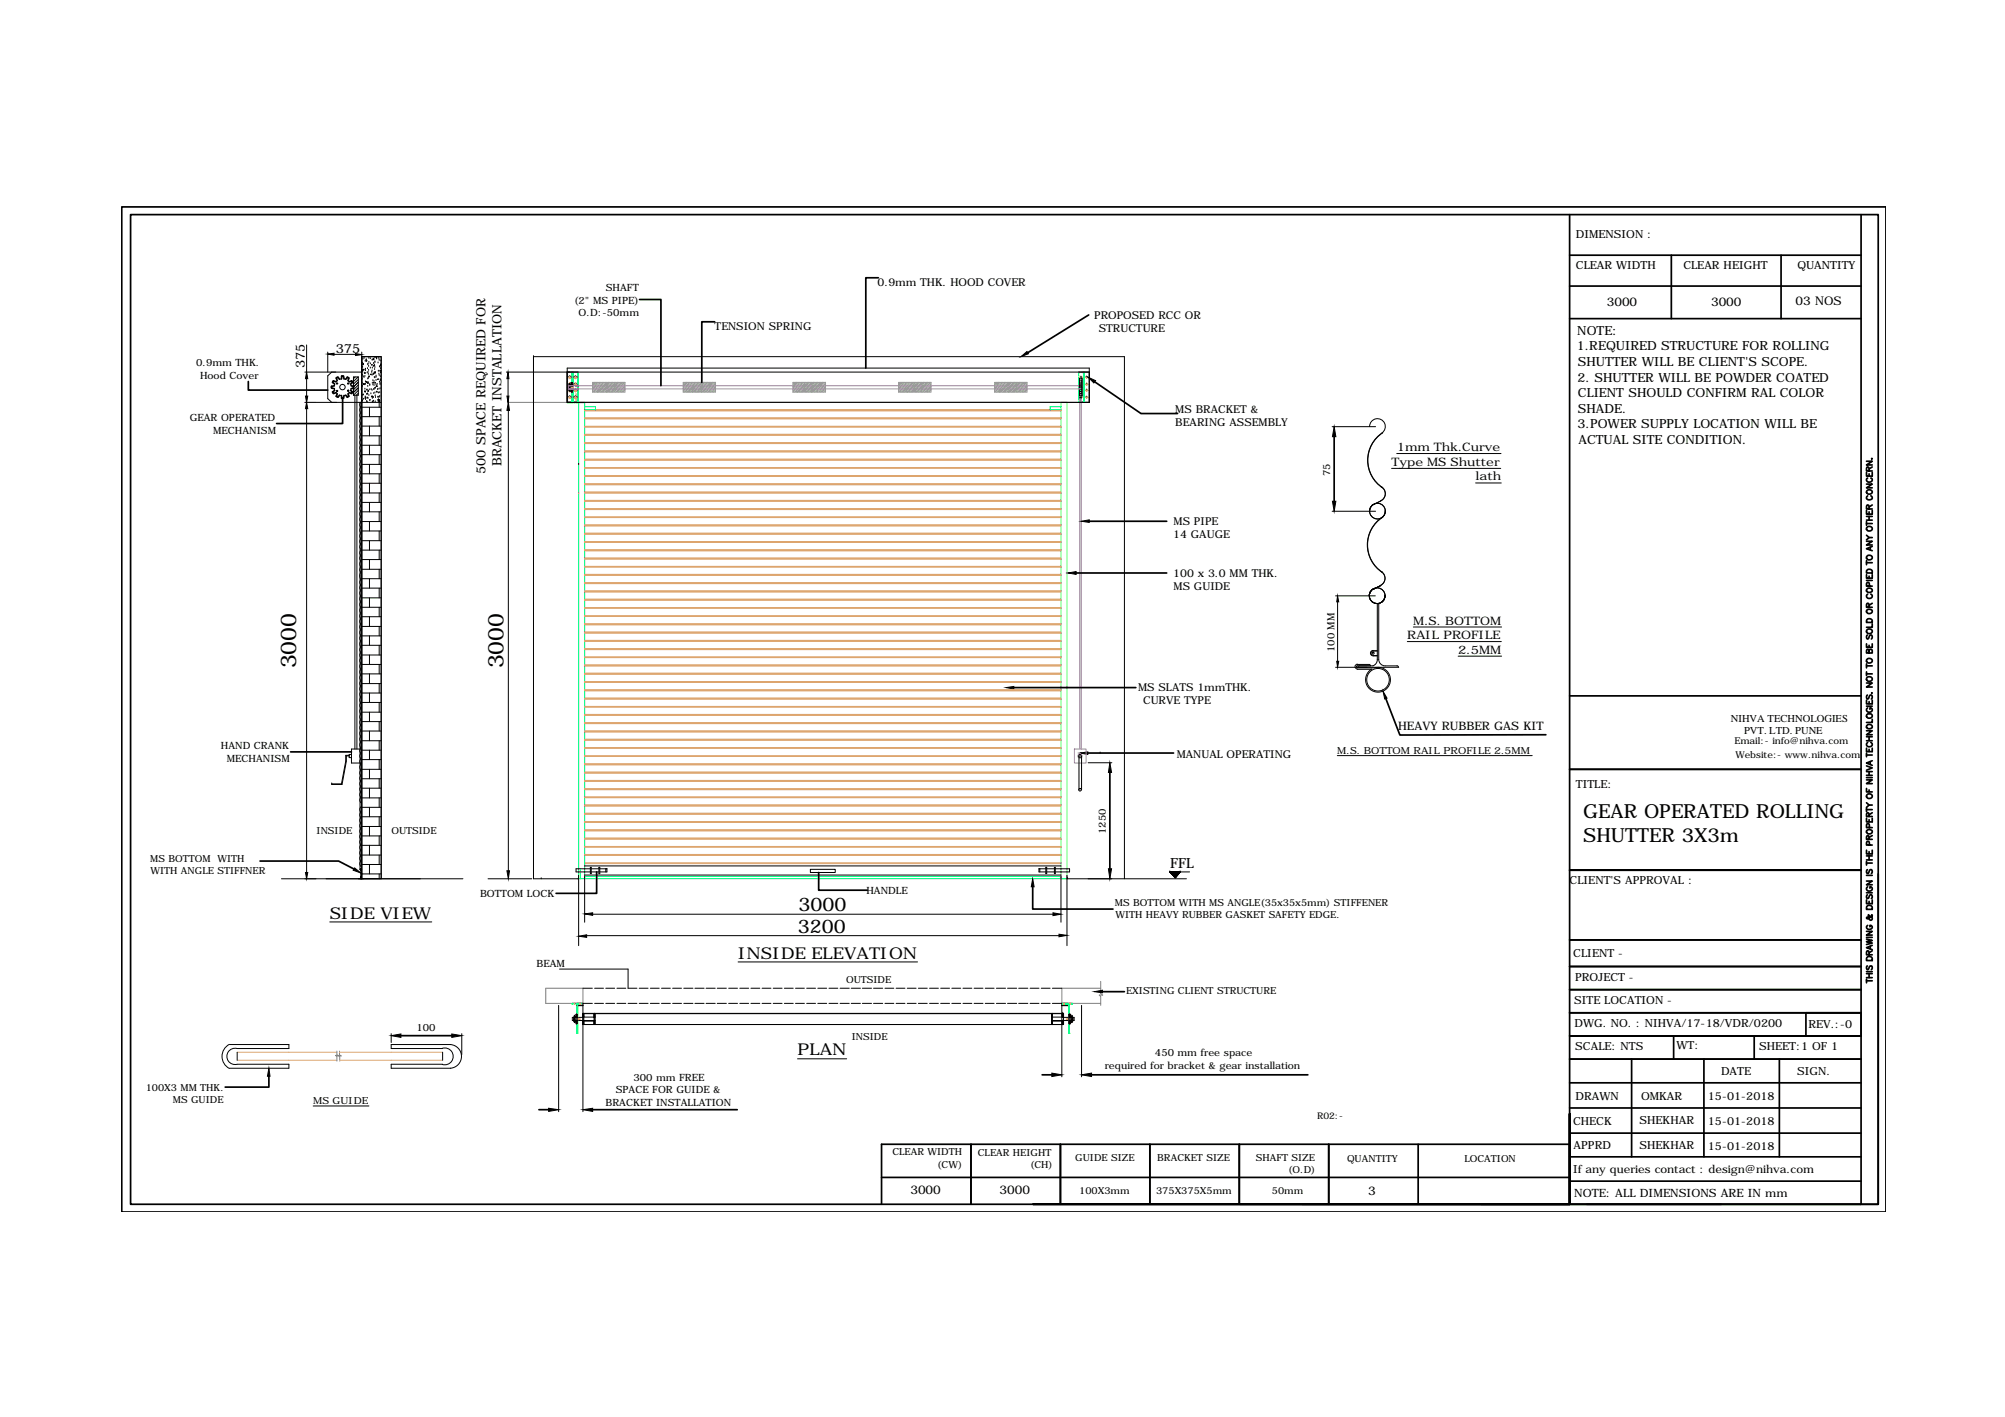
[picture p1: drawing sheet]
<svg xmlns="http://www.w3.org/2000/svg" width="297mm" height="210mm" viewBox="0 0 297 210" stroke-linecap="round" stroke-linejoin="round" font-family="sans-serif">
<defs><g id="words">
<g font-size="3.2">
<text x="43.9" y="99" transform="rotate(-90 43.9 99)">3000</text>
<text x="74.6" y="99" transform="rotate(-90 74.6 99)">3000</text>
</g>
<g font-size="2.9">
<text x="234.5" y="121.2">GEAR OPERATED ROLLING</text>
<text x="234.5" y="124.7">SHUTTER 3X3m</text>
</g>
<g font-size="2.8">
<text x="118.3" y="134.9">3000</text>
<text x="118.2" y="138.1">3200</text>
</g>
<g font-size="2.4">
<text x="48.9" y="136.1">SIDE VIEW</text>
<text x="109.3" y="142">INSIDE ELEVATION</text>
<text x="118.2" y="156.3">PLAN</text>
</g>
<text font-size="2.1" x="173.4" y="128.7">FFL</text>
<g font-size="1.9">
<text x="49.7" y="52.2">375</text>
<text x="233.6" y="51.9">1.REQUIRED STRUCTURE FOR ROLLING</text>
<text x="233.7" y="49.6">NOTE:</text>
<text x="45.2" y="54.5" transform="rotate(-90 45.2 54.5)">375</text>
<text x="233.7" y="56.5">2. SHUTTER WILL BE POWDER COATED</text>
<text x="233.8" y="54.2">SHUTTER WILL BE CLIENT'S SCOPE.</text>
<text x="233.8" y="58.8">CLIENT SHOULD CONFIRM RAL COLOR</text>
<text x="233.7" y="63.5">3.POWER SUPPLY LOCATION WILL BE</text>
<text x="233.8" y="61.1">SHADE.</text>
<text x="233.8" y="65.8">ACTUAL SITE CONDITION.</text>
<text x="71.9" y="70.2" transform="rotate(-90 71.9 70.2)">500 SPACE REQUIRED FOR</text>
<text x="74.3" y="69" transform="rotate(-90 74.3 69)">BRACKET INSTALLATION</text>
</g>
<g font-size="1.8">
<text x="238" y="45.3">3000</text>
<text x="253.5" y="45.3">3000</text>
<text x="266" y="45.1">03 NOS</text>
<text x="134.9" y="176.9">3000</text>
<text x="148.1" y="176.9">3000</text>
<text x="202.7" y="177">3</text>
</g>
<g font-size="1.7">
<text x="233.5" y="35.2">DIMENSION :</text>
<text x="233.5" y="39.9">CLEAR WIDTH</text>
<text x="249.4" y="39.9">CLEAR HEIGHT</text>
<text x="266.3" y="39.9">QUANTITY</text>
<text x="206.2" y="69">Type MS Shutter</text>
<text x="206.9" y="66.8">1mm Thk.Curve</text>
<text x="218.6" y="71.2">lath</text>
<text x="208.5" y="94.7">RAIL PROFILE</text>
<text x="209.4" y="92.5">M.S. BOTTOM</text>
<text x="216" y="96.8">2.5MM</text>
<text x="207.1" y="108.1">HEAVY RUBBER GAS KIT</text>
<text x="233.5" y="116.7">TITLE:</text>
<text x="232.5" y="131">CLIENT'S APPROVAL :</text>
<text x="233.1" y="141.7">CLIENT -</text>
<text x="233.2" y="148.8">SITE LOCATION -</text>
<text x="233.3" y="145.4">PROJECT -</text>
<text x="233.3" y="152.1">DWG. NO. : NIHVA/17-18/VDR/0200</text>
<text x="233.4" y="155.5">SCALE: NTS</text>
<text x="248.4" y="155.4">WT:</text>
<text x="260.6" y="155.5">SHEET:1 OF 1</text>
<text x="267.9" y="152.3">REV.:-0</text>
<text x="255" y="159.3">DATE</text>
<text x="266.2" y="159.3">SIGN.</text>
<text x="233" y="166.6">CHECK</text>
<text x="233.4" y="162.9">DRAWN</text>
<text x="242.9" y="166.5">SHEKHAR</text>
<text x="243.1" y="163">OMKAR</text>
<text x="253" y="162.9">15-01-2018</text>
<text x="253" y="166.7">15-01-2018</text>
<text x="233" y="173.8">If any queries contact : design@nihva.com</text>
<text x="233.1" y="170.2">APPRD</text>
<text x="242.9" y="170.3">SHEKHAR</text>
<text x="253" y="170.3">15-01-2018</text>
<text x="233.2" y="177.3">NOTE: ALL DIMENSIONS ARE IN mm</text>
</g>
<g font-size="1.6">
<text x="130" y="42.3">0.9mm THK. HOOD COVER</text>
<text x="162.1" y="47.2">PROPOSED RCC OR</text>
<text x="105.9" y="48.9">TENSION SPRING</text>
<text x="162.8" y="49.1">STRUCTURE</text>
<text x="174.1" y="61.2">MS BRACKET &amp;</text>
<text x="174.1" y="63.2">BEARING ASSEMBLY</text>
<text x="173.9" y="77.8">MS PIPE</text>
<text x="173.8" y="79.7">14 GAUGE</text>
<text x="173.8" y="85.4">100 x 3.0 MM THK.</text>
<text x="173.9" y="87.4">MS GUIDE</text>
<text x="168.6" y="102.4">MS SLATS 1mmTHK.</text>
<text x="169.3" y="104.4">CURVE TYPE</text>
<text x="256.4" y="106.9">NIHVA TECHNOLOGIES</text>
<text x="174.3" y="112.3">MANUAL OPERATING</text>
<text x="258.4" y="108.7">PVT. LTD. PUNE</text>
</g>
<g font-size="1.5">
<text x="85" y="45">(2&quot; MS PIPE)</text>
<text x="85.7" y="46.8">O.D:-50mm</text>
<text x="89.7" y="43.1">SHAFT</text>
<text x="29" y="54.3">0.9mm THK.</text>
<text x="29.6" y="56.1">Hood Cover</text>
<text x="28.1" y="62.4">GEAR OPERATED</text>
<text x="31.6" y="64.2">MECHANISM</text>
<text x="197.1" y="70.5" transform="rotate(-90 197.1 70.5)">75</text>
<text x="197.7" y="96.6" transform="rotate(-90 197.7 96.6)">100 MM</text>
<text x="32.7" y="111">HAND CRANK</text>
<text x="33.6" y="112.9">MECHANISM</text>
<text x="163.8" y="123.6" transform="rotate(-90 163.8 123.6)">1250</text>
<text x="71.1" y="132.9">BOTTOM LOCK</text>
<text x="128.4" y="132.4">HANDLE</text>
<text x="79.5" y="143.2">BEAM</text>
<text x="61.7" y="152.8">100</text>
<text x="91.2" y="161.9">SPACE FOR GUIDE &amp;</text>
<text x="93.9" y="160.1">300 mm FREE</text>
<text x="163.7" y="158.3">required for bracket &amp; gear installation</text>
<text x="171.1" y="156.4">450 mm free space</text>
<text x="89.7" y="163.8">BRACKET INSTALLATION</text>
</g>
<g font-size="1.4">
<text x="198.1" y="111.6">M.S. BOTTOM RAIL PROFILE 2.5MM</text>
<text x="257" y="110.2">Email:- info@nihva.com</text>
<text x="257.1" y="112.3">Website:- www.nihva.com</text>
<text x="46.9" y="123.5">INSIDE</text>
<text x="58" y="123.6">OUTSIDE</text>
<text x="22.3" y="127.8">MS BOTTOM WITH</text>
<text x="22.3" y="129.5">WITH ANGLE STIFFNER</text>
<text x="165.2" y="134.2">MS BOTTOM WITH MS ANGLE(35x35x5mm) STIFFENER</text>
<text x="165.3" y="136">WITH HEAVY RUBBER GASKET SAFETY EDGE.</text>
<text x="125.3" y="145.6">OUTSIDE</text>
<text x="166.8" y="147.3">EXISTING CLIENT STRUCTURE</text>
<text x="126.2" y="154">INSIDE</text>
<text x="21.6" y="161.7">100X3 MM THK.</text>
<text x="25.6" y="163.4">MS GUIDE</text>
<text x="46.4" y="163.5">MS GUIDE</text>
<text x="195.1" y="165.8">R02:-</text>
<text x="132.2" y="171.2">CLEAR WIDTH</text>
<text x="138.8" y="173">(CW)</text>
<text x="144.9" y="171.2">CLEAR HEIGHT</text>
<text x="152.6" y="173.1">(CH)</text>
<text x="159.3" y="172">GUIDE SIZE</text>
<text x="171.4" y="172">BRACKET SIZE</text>
<text x="186.1" y="172">SHAFT SIZE</text>
<text x="190.8" y="173.7">(O.D)</text>
<text x="199.6" y="172.1">QUANTITY</text>
<text x="217" y="172.1">LOCATION</text>
<text x="159.9" y="176.8">100X3mm</text>
<text x="171.3" y="176.8">375X375X5mm</text>
<text x="188.4" y="176.8">50mm</text>
</g>
</g></defs>
<!-- layer: 0 -->
<g fill="none" stroke="#dda56e" stroke-width=".15">
<path d="M86.6 59.6h70.6M85.7 73.2h.1M86.6 79.1h70.6M86.6 79h70.6M86.6 77.9h70.6M86.6 77.8h70.6M86.6 76.7h70.6M86.6 76.6h70.6M86.6 75.5h70.6M86.6 75.4h70.6M86.6 74.3h70.6M86.6 74.1h70.6"/>
<path d="M86.6 73h70.6M86.6 72.9h70.6M86.6 71.8h70.6M86.6 71.7h70.6M86.6 70.6h70.6M86.6 70.4h70.6M86.6 69.3h70.6M86.6 68.2h70.6M86.6 68h70.6M86.6 66.9h70.6M86.6 66.8h70.6M86.6 65.7h70.6"/>
<path d="M86.6 65.6h70.6M86.6 64.5h70.6M86.6 64.3h70.6M86.6 63.2h70.6M86.6 62h70.6M86.6 61.9h70.6M86.6 60.8h70.6M86.6 60.7h70.6M86.6 99.9h70.6M86.6 99.7h70.6M86.6 98.6h70.6M86.6 98.5h70.6"/>
<path d="M86.6 97.4h70.6M86.6 97.3h70.6M86.6 96.2h70.6M86.6 96.1h70.6M86.6 95h70.6M86.6 94.9h70.6M86.6 93.8h70.6M86.6 93.6h70.6M86.6 92.5h70.6M86.6 92.4h70.6M86.6 91.3h70.6M86.6 91.2h70.6"/>
<path d="M86.6 90.1h70.6M86.6 90h70.6M86.6 88.9h70.6M86.6 88.8h70.6M86.6 87.7h70.6M86.6 87.5h70.6M86.6 86.4h70.6M86.6 86.3h70.6M86.6 85.2h70.6M86.6 85.1h70.6M86.6 84h70.6M86.6 83.9h70.6"/>
<path d="M86.6 82.8h70.6M86.6 82.7h70.6M86.6 81.6h70.6M86.6 81.4h70.6M86.6 80.3h70.6M86.6 80.2h70.6M86.6 119.4h70.6M86.6 119.3h70.6M86.6 118.2h70.6M86.6 118.1h70.6M86.6 117h70.6M86.6 116.8h70.6"/>
<path d="M86.6 115.7h70.6M86.6 115.6h70.6M86.6 114.5h70.6M86.6 114.4h70.6M86.6 113.3h70.6M86.6 113.2h70.6M86.6 112.1h70.6M86.6 112h70.6M86.6 110.8h70.6M86.6 110.7h70.6M86.6 109.6h70.6M86.6 109.5h70.6"/>
<path d="M86.6 108.4h70.6M86.6 108.3h70.6M86.6 107.2h70.6M86.6 107.1h70.6M86.6 106h70.6M86.6 105.8h70.6M86.6 104.7h70.6M86.6 104.6h70.6M86.6 103.5h70.6M86.6 103.4h70.6M86.6 102.3h70.6M86.6 102.2h70.6"/>
<path d="M86.6 101.1h70.6M86.6 101h70.6M86.6 127.9h70.6M86.6 127.8h70.6M86.6 126.7h70.6M86.6 126.6h70.6M86.6 125.5h70.6M86.6 125.4h70.6M86.6 124.3h70.6M86.6 124.2h70.6M86.6 123.1h70.6M86.6 122.9h70.6"/>
<path d="M86.6 121.8h70.6M86.6 121.7h70.6M86.6 120.6h70.6M86.6 120.5h70.6M35.1 157.1h14.8M35.1 155.9h14.8M50.3 155.9h15.3M50.3 157.1h15.3"/>
</g>
<g fill="none" stroke="#0f0" stroke-width=".15">
<path d="M84 59.6h1.6M85.9 59.6h.7M157.2 59.6h.9v70.6h-.9zM159.8 59.4v.2h.2M159.8 55.5v.2M159.8 55.8v.2M159.8 56.1v.3M159.8 56.5v.2M159.8 56.8v.2M159.8 57.2v.2M159.8 57.5v.2M159.8 57.8v.2"/>
<path d="M159.8 58.1v.5M159.8 58.7v.2M159.8 59.1v.2M160 55.1h-.2v.3M160.1 57.8h.1M160.1 56.9h.1M160.1 56.9v.9M160.1 59.6h.3M160.1 55.1h.3M160.4 56.2h.1M160.4 58.5h.1M160.4 56.3l-.2 .2v1.8l.2 .1"/>
<path d="M160.4 56.1v2.5M160.5 56.9v.9M160.5 57.8v.1M160.5 57.8l.1 .1M160.5 55.1v.2M160.5 55.4v.3M160.5 55.8v.2M160.5 56v1M160.5 57.1v.2M160.5 57.4v.3M160.5 57.7v1M160.5 58.8v.2"/>
<path d="M160.5 59.1v.2M160.5 59.4v.2M160.5 56.9h.1M160.6 56h-.2v2.7h.2M160.6 58h.1M160.6 58.1h.1M160.6 56.6h.1M160.6 56.7h.1M160.6 56.9h-.1M160.6 55.1v4.5M160.7 55.1v.2M160.7 55.4v.3"/>
<path d="M160.7 55.8v.2M160.7 56.1v.2M160.7 56.4v.2M160.7 56.8v.2M160.7 57.1v.2M160.7 57.4v.3M160.7 57.7v.3M160.7 58.1v.2M160.7 58.4v.2M160.7 58.8v.2M160.7 59.1v.2M160.7 59.4v.2"/>
<path d="M160.7 55.1h-.3v.1h.2v4.3h-.2v.1h.3M160.8 59.6h.2M160.8 55.1h.2M161.1 55.1h.3v.2M161.4 59.4v.2h-.3M161.4 55.4v.3M161.4 55.8v.2M161.4 56.1v.2M161.4 56.4v.2M161.4 56.8v.2M161.4 57.1v.2M161.4 57.4v.3"/>
<path d="M161.4 57.7v.3M161.4 58.1v.2M161.4 58.4v.2M161.4 58.8v.2M161.4 59.1v.2M86.6 60.2h1.6v.5h-1.6M157.2 60.2h-1.6v.5h1.6M85.7 130.2v-70.6h.9v70.6M84.8 148.6h1.6v.1h-1.6zM85.5 148.7v4.4h.1v-4.4M157.3 148.6h1.6v.2h-1.6zM158.3 148.7v4.4h.2"/>
<path d="M158.4 148.7v4.4"/>
<circle cx="160.1" cy="58.8" r=".11"/>
<circle cx="160.1" cy="55.9" r=".11"/>
<circle cx="161" cy="58.8" r=".11"/>
<circle cx="161" cy="57.8" r=".11"/>
<circle cx="161" cy="55.9" r=".11"/>
<circle cx="161" cy="56.9" r=".11"/>
</g>
<path d="M85.3 58.3v1.3h-1.3M160.1 59v.6h1.3" fill="none" stroke="#b88a5c" stroke-width=".15"/>
<path d="M85.3 57.8h.2M160.1 56.7v1.7M160.1 57.2h-75.9v.4h75.9M160.2 56.7v1.7" fill="none" stroke="#f0f" stroke-width=".15"/>
<path d="M85.5 57.2l-.2 .1" fill="none" stroke="#b85c8a" stroke-width=".15"/>
<path d="M85.5 130.2h72.4M86 128.7v1.5M86.6 129.8h70.5v.4M86.6 130.1h69.9" fill="none" stroke="#0ff" stroke-width=".15"/>
<g fill="none" stroke="#000" stroke-width=".15">
<path d="M45.2 55.1h8.4M45.2 59.6h11.3M45.4 51.1v4M45.4 56.1v2.6M48.6 52.2v2.9M49.1 55.1l-.5 .6v3.4l.5 .5M49.5 52.5h3.2M49.5 57.6l.1 .2M49.6 56.9l-.1 .3M49.8 58.2l.2 .1M49.9 56.7h.1v.2h-.1zM49.9 57.8l.1 .1v.1z"/>
<path d="M50 56.4l-.2 .2M50.3 58.5l.3 .1M50.6 56.1l-.3 .1M51 56.1l.2 .1M51.2 58.5l-.2 .1M51.5 56.7h.1v.2h-.1zM51.6 56.4l.1 .2M51.7 58.2l-.1 .1M51.9 56.9l.1 .3M52 57.6l-.1 .2M52.4 55.8h.7v2.7h-.7zM52.6 58.5v52.5"/>
<path d="M52.6 55.8l-.2 .3M52.9 58.5v52.5M53 55.8l-.6 .7M53.1 56.2l-.7 .7M53.1 56.6l-.7 .7M53.1 57l-.7 .7M53.1 57.4l-.7 .7M53.1 57.8l-.7 .7M53.1 58.3l-.3 .2M53.6 52.8h2.9v77.4h-2.9zM53.6 52.8h2.9M53.6 52.2v7.4"/>
<path d="M53.6 54.9l.1-.1 .1 .1h-.2M53.6 59.3h.1h-.1M53.6 56.2h.1M53.6 56.8h.1M53.7 55h.1M53.7 55.6h.1M53.7 57.2h.1M53.7 53.8h.1M53.7 54.4h.1M53.7 58.5h.1M53.8 53.2h.1M53.8 54.1h.1"/>
<path d="M53.8 55.8h.1M53.8 56.9l.2 .1v-.2l-.2 .1M53.8 54.7h.1v.1zM53.8 58.5h.1M53.8 59.1h.1M53.8 56.9h.1M53.8 53.8v.2zM53.9 55.9h.1M53.9 53.1h.1M54 55.3h.1M54 58h.1v.1zM54.1 57.7h.1"/>
<path d="M54.1 55.8h.1M54.1 58h.1M54.1 58.8h.1M54.1 53.5h.1M54.1 55.2l-.1 .1zM54.1 56.6h.1M54.1 54.9h.1M54.1 54.7h.1M54.1 56.9h.1M54.1 59.2h.1M54.2 58.8v.2h-.1zM54.2 53.3h.1"/>
<path d="M54.2 56.6l.1-.1 .1 .1zM54.2 53.5l.2-.1zM54.3 53.3h.1M54.3 57.8h.1M54.3 58.4h.1M54.3 59.5h.1M54.4 59.6h.1M54.4 55.2h.1M54.4 56.7h.1M54.4 58.4h.1M54.4 59h.1M54.4 54.6h.1"/>
<path d="M54.4 56.7h.2l-.1 .1zM54.5 57.2h.1M54.5 57.8h.1M54.5 54h.1M54.5 56.1h.1M54.5 58.4h.1M54.5 56.6h.1M54.5 59h.1M54.5 55.2h.1M54.5 53.9h.1M54.6 55.5h.1M54.6 56h.1"/>
<path d="M54.6 57.8v.2h-.1zM54.6 54.3h.1M54.6 54.9h.1M54.6 55.8h.1M54.7 53.1h.1M54.7 53.7h.1M54.7 58.6h.1M54.7 55.8h.1M54.7 59.3l.1-.1zM54.8 57.1h.1M54.8 57.7h.1M54.8 57h.1"/>
<path d="M54.9 53.9h.1M54.9 54.5h.1M54.9 53.1h.1M54.9 55.5l.1-.1zM54.9 58.3h.1M55 57.7h.1M55 58.8h.1M55 54.1l.1-.1zM55.1 55.2h.1M55.1 58.7h.1v.1zM55.1 54.9h.1M55.1 53.3h.1"/>
<path d="M55.1 55.6h.1M55.1 57.8h.1M55.2 59.6h.1M55.2 54.5h.1M55.2 56.8h.1M55.2 59h.1M55.2 56.4h.1M55.2 57h.1M55.2 53.3h.1M55.2 59.5h.1M55.3 54.2l.1-.1zM55.3 58.9h.1"/>
<path d="M55.3 59.4h.1M55.3 53.2h.1M55.3 53.8h.1M55.3 56.8h.1M55.3 55.3l.1 .1h-.2zM55.4 53.1v.2l-.2-.1zM55.4 57.7h.1M55.4 58.3h.1M55.4 56.5h.1M55.4 57.1h.1M55.5 55.3h.1M55.5 55.9h.1"/>
<path d="M55.5 54.1h.1M55.5 55.2h.1M55.5 55.2l.1-.1v.1zM55.5 54.2h.1M55.5 54.7h.1M55.5 57.4h.1zM55.5 53h.1M55.5 53.6h.1M55.5 54.4h.1M55.5 53.7h.1M55.5 56h.1M55.5 58.2h.1"/>
<path d="M55.6 59.5h.1M55.6 58.6h.1M55.6 56.6v.1h-.1zM55.6 58.9h.1M55.7 55.7h.1M55.7 56.3h.1M55.7 55.9h.1M55.7 57h.1M55.7 57.2l.1-.1 .1 .2zM55.7 52.9l.1-.1v.2zM55.8 58l.1 .1zM55.8 53.2h.1"/>
<path d="M55.8 53.1h.1M55.9 56.9h.1M55.9 57.7h.1M55.9 56.2l.1-.1zM56 58.8h.1M56 59.2l.1-.1v.3h-.1l.1-.1zM56 53.8h.1M56 55h.1M56 52.8h.1M56.1 58.2h.1M56.1 53.2h.1M56.1 55.4h.1"/>
<path d="M56.1 57.7h.1M56.1 59.4h.1v.1zM56.2 55h.1M56.2 55.6h.1M56.2 53.4h.1M56.2 59.6h.1M56.2 58.8h.1M56.2 59.6v.7M56.2 59.3h.1M56.2 54.4h.1M56.2 56.6h.1M56.3 58.2h.1"/>
<path d="M56.3 58.7h.1M56.3 59.4h.1M56.3 57h.1M56.3 57.6h.1M56.3 56.8h.1M56.3 55.8h.1M56.3 56.4h.1M56.3 56.3h.1M56.4 54.6h.1M56.4 55.2h.1M56.4 54.1h.1M56.4 54.1l-.1 .1z"/>
<path d="M56.4 53.5h.1M56.4 54h.1M56.5 54.9h-.2h.2M75 55.1h86.4M75.3 56.1v3.5M79 52.8h.1M79 59.6h.1M79 52.8v77.4h6.7M79 52.8h87.6v77.4M84 54.5h77.4v5.1h-77.4zM159.9 57.1h.3M159.9 56.4h.3"/>
<path d="M159.9 57.3h.3M159.9 56.7h.3M160.2 58.3h-.3M160.2 57.7h-.3M160.2 56.1h-.1l-.2-.1v2.6l.2-.1 .1 .1M160.2 58.9h-.3M160.2 58h-.3M160.3 56v2.6M45.4 60.5v68.7M53.6 60.3h2.9M53.6 61.7h2.9M53.6 63.1h2.9"/>
<path d="M53.6 64.6h2.9M53.6 66h2.9M53.6 67.4h2.9M53.6 68.8h2.9M53.6 70.2h2.9M53.6 71.6h2.9M53.6 73h2.9M53.6 74.4h2.9M53.6 75.8h2.9M53.6 77.3h2.9M53.6 78.7h2.9M54.7 60.3v1.4"/>
<path d="M54.7 63.1v1.5M54.7 66v1.4M54.7 68.8v1.4M54.7 71.6v1.4M54.7 74.4v1.4M54.7 77.3v1.4M56.2 61.7v1.4M56.2 64.6v1.4M56.2 67.4v1.4M56.2 70.2v1.4M56.2 73v1.4M56.2 75.8v1.5"/>
<path d="M56.2 78.7v1.4M75.3 60.8v68.2M85.7 68.8h.1M197.4 63.2h6.4M197.4 75.7h6.4M202.9 63.2a1.16 1.16 0 0 1 1.7-1.1 1.16 1.16 0 0 1 .1 2M203.4 74.7a1.16 1.16 0 0 0 .1 2 1.16 1.16 0 0 0 1.7-1M204.6 74.2l-1.1 .6M204.6 72.1a1.16 1.16 0 0 1 .6 1.1 1.16 1.16 0 0 1-.6 1 1.16 1.16 0 0 0 .1-2M204.7 76.7a1.16 1.16 0 0 0-.1-2 1.16 1.16 0 0 0-1.7 1 1.16 1.16 0 0 1 1.7-1 1.16 1.16 0 0 1 .1 2M204.8 76.6a4.9 4.9 0 0 0 0 8.2M204.8 76.7a4.8 4.8 0 0 0 0 8.1"/>
<path d="M204.8 64.1a4.9 4.9 0 0 0 0 8.2M204.8 64.1a4.8 4.8 0 0 0 0 8.1M205.2 75.7h.1M206.2 69.4h16.1M206.9 67.2h15.5M218.6 71.5h3.8M53.6 98.4h2.9M53.6 80.1h2.9M53.6 81.5h2.9M53.6 82.9h2.9M53.6 84.3h2.9M53.6 85.7h2.9"/>
<path d="M53.6 87.1h2.9M53.6 88.6h2.9M53.6 90h2.9M53.6 91.4h2.9M53.6 92.8h2.9M53.6 94.2h2.9M53.6 95.6h2.9M53.6 97h2.9M53.6 99.8h2.9M54.7 80.1v1.4M54.7 82.9v1.4M54.7 85.7v1.4"/>
<path d="M54.7 88.6v1.4M54.7 91.4v1.4M54.7 94.2v1.4M54.7 97v1.4M54.7 99.8v1.5M56.2 81.5v1.4M56.2 84.3v1.4M56.2 87.1v1.5M56.2 90v1.4M56.2 92.8v1.4M56.2 95.6v1.4M56.2 98.4v1.4"/>
<path d="M197.9 98.8h9.3M197.9 88.3h5.9M198.2 89.2v8.8M201.1 98.4h1.7l.2 .2M201.1 99.1h2.1M201.1 98.6l-.1 .1 .1 .2M201.1 98.4a.36 .36 0 0 0-.4 .3 .36 .36 0 0 0 .4 .4M201.1 98.9h2.6a1.84 1.84 0 0 1 2.3 2.1 1.84 1.84 0 0 1-2.9 1.2 1.84 1.84 0 0 1 .1-3.1M201.4 98.6l-.2 .2M202.9 88.2a1.16 1.16 0 0 1 1.7-1 1.16 1.16 0 0 1 0 2M202.9 88.2a1.16 1.16 0 0 1 1.7-1 1.16 1.16 0 0 1 .1 2M202.9 88.3h.1"/>
<path d="M203.4 87.3a1.16 1.16 0 0 0 .1 2 1.16 1.16 0 0 0 1.7-1.1M203.4 96.4a.4 .4 0 0 0-.4 .4 .4 .4 0 0 0 .4 .4h.6M203.5 96.4h.5M203.5 97.1h.5M204 89.5v8.2a.95 .95 0 0 1-.6 .9h-2.3M204 96.4h-.6a.32 .32 0 0 0-.3 .4 .32 .32 0 0 0 .3 .3M204.3 97.7a.95 .95 0 0 0 .9 .9h1.8M204.4 89.4l-.1 .1v8.2M204.6 86.7l-1.1 .6M204.6 84.6a1.16 1.16 0 0 1 .6 1.1 1.16 1.16 0 0 1-.7 1 1.16 1.16 0 0 0 .2-2M205.2 88.3h.1M207 98.6l.2 .2"/>
<path d="M208.5 95h13.9M209.4 92.9h13.1M216 97.2h6.5M49.1 116.1h.1M51.3 112.8l-.6 3.4h-1.6v-.1M51.7 111.9h-.5v.8l-.6 3.4h-1.5M51.7 112h-.4v.7M52.1 111.8h-.4v.4h.4M53.6 111h-1.5v2h1.5M53.6 101.3h2.9M53.6 102.7h2.9M53.6 104.1h2.9"/>
<path d="M53.6 105.5h2.9M53.6 106.9h2.9M53.6 108.3h2.9M53.6 109.7h2.9M53.6 111.1h2.9M53.6 112.5h2.9M53.6 114h2.9M53.6 115.4h2.9M53.6 116.8h2.9M53.6 118.2h2.9M53.6 119.6h2.9M54.7 102.7v1.4"/>
<path d="M54.7 105.5v1.4M54.7 108.3v1.4M54.7 111.1v1.4M54.7 114v1.4M54.7 116.8v1.4M54.7 119.6v1.4M56.2 101.3v1.4M56.2 104.1v1.4M56.2 106.9v1.4M56.2 109.7v1.4M56.2 112.5v1.5M56.2 115.4v1.4"/>
<path d="M56.2 118.2v1.4M159.9 112v5M160.2 112v5M161.2 113h3.5M163 111.5h.1M198.1 111.9h28.9M41.7 130.2h26.9M48.9 136.6h15.1M53.3 128.8l.1 .2M53.4 128.8v-.1l.2 .1M53.4 128.8l.1-.1v.1M53.4 128.8l.1 .2v1.2"/>
<path d="M53.5 129v1.2M53.5 129.8l-.1 .3-.3 .1M53.5 130.1l.3 .1M53.6 121h2.9M53.6 122.4h2.9M53.6 123.8h2.9M53.6 125.2h2.9M53.6 126.7h2.9M53.6 128.1h2.9M53.6 129.5h2.9M54.7 122.4v1.4M54.7 125.2v1.5"/>
<path d="M54.7 128.1v1.4M56.2 121v1.4M56.2 123.8v1.4M56.2 126.7v1.4M56.2 129.5v.7M72.3 130.2h6.5M80.2 130.2h.1M85.7 129.7v10.4M86.6 129.8v6.8M86.6 128.3h70.6M86.6 129.6h70.6M86.9 138.6h70"/>
<path d="M87.5 128.7h-2.2v.5h2.2M87.5 128.5h.1v.9h-.1zM87.6 129.2h1.1M87.6 128.7h1.1M87.8 135.4h68.2M88.7 128.5h.2v.9h-.2zM88.9 128.7h1v.5h-1M89.7 128.7v.5M120.1 128.8h3.6v.4h-3.6zM154.1 128.7v.5M154.9 128.7h-1v.5h1M154.9 128.5h.2v.9h-.2z"/>
<path d="M155.1 129.2h1.1M155.1 128.7h1.1M156.2 128.5h.1v.9h-.1zM156.3 128.7h2.2v.5h-2.2M157.2 129.8v6.8M158.1 129.7v10.4M158.1 130.2h17.7M158.2 130.1h.1M173.3 129.2h.1M173.3 129.2h2.9M173.3 129.2l.8 .8M173.4 129.2h-.1"/>
<path d="M173.4 129.2h.1M173.5 129.2l-.1 .1zM173.5 129.2l-.1 .1M173.5 129.4l.1-.2-.1 .2M173.5 129.2v.1M173.6 129.2l-.1 .2zM173.6 129.2l-.1 .2M173.6 129.2v.2M173.7 129.2l-.1 .3zM173.7 129.2l-.1 .3M173.7 129.5l.1-.3-.1 .3M173.7 129.2v.3v-.3"/>
<path d="M173.8 129.2l-.1 .4 .2-.4M173.9 129.2l-.2 .5M173.9 129.8l.2-.6-.2 .6M173.9 129.2l-.1 .5M174 129.2l-.2 .5M174 129.2l-.1 .6zM174 129.2l-.1 .6M174.1 129.2l-.2 .6M174.1 130l.2-.8-.2 .8M174.1 129.2l-.2 .6zM174.1 129.2l-.2 .7M174.1 130l.3-.8-.3 .8"/>
<path d="M174.2 129.2l-.2 .7M174.2 130l.2-.8-.2 .8M174.2 129.2l-.2 .7zM174.2 129.2l-.2 .8 .2-.8M174.3 129.2l-.3 .8M174.3 129.2l-.2 .8M174.3 129.8l.2-.6-.2 .6M174.4 129.7l.1-.5-.1 .5M174.4 129.2l-.2 .8M174.4 129.2l-.2 .7zM174.4 129.2l-.2 .6M174.5 129.2l-.2 .6"/>
<path d="M174.5 129.6l.1-.4-.1 .4M174.5 129.5l.1-.3-.1 .3M174.5 129.2l-.1 .5M174.6 129.2l-.1 .5M174.6 129.2v.3M174.7 129.2l-.1 .3M174.7 129.4l.1-.2-.2 .3M174.8 129.2l-.1 .2M174.8 129.2v.1M174.8 129.2h.1M174.8 129.2l-.7 .8M34 154.7a2.01 2.01 0 0 0 0 3.6"/>
<path d="M34 154.7h8.8v.6h-7.7M35.1 155.3a1.21 1.21 0 0 0-1.5 1.2 1.21 1.21 0 0 0 1.5 1.2M35.1 157.6h7.7v.6h-8.8M35.1 155.9v1.2M58 153.1v1.3M65.5 155.3a1.25 1.25 0 0 1 1.6 1.2 1.25 1.25 0 0 1-1.6 1.2M65.6 155.3h-7.6v-.6h8.7a1.76 1.76 0 0 1 1.7 1.8 1.76 1.76 0 0 1-1.7 1.7M65.6 157.6h-7.6v.6h8.8M65.6 155.9v1.2M68.4 153.1v3.1M82.8 148.9v15.8M82.9 143.6h10.1v2.8h1.4"/>
<path d="M84.8 148.6h3M85.5 148.6v.4h.9M86.4 150.2h.1M86.4 150.3l.1-.1-.1 .1M86.4 151.5l.1-.2-.1 .2M86.4 148.6v16.1M86.4 150.2l.1-.1v1.7M86.4 150.2h71.2M86.4 150.1h71.2v1.7M86.4 150.7h1.6M86.4 148.7h-.8v.2h.8M86.4 146.4h1.4"/>
<path d="M86.4 151.3v.1M86.4 150.1v.1M86.5 150.2l-.1 .2M86.5 150.4l-.1 .1M86.5 150.5l-.1 .1h.1M86.5 150.7h.1M86.5 151.4l-.1 .2M86.5 151.6l-.1 .1M86.5 151.8h.1M86.5 150.2l-.1 .1M86.5 150.3l-.1 .2M86.5 150.5l-.1 .1"/>
<path d="M86.5 150.6l-.1 .1M86.5 151.3l-.1 .1M86.5 151.4l-.1 .1M86.5 151.5l-.1 .1M86.5 151.6l-.1 .2h71.2M86.5 151.7l-.1 .1M86.5 150.7h-1.7v.5h3.3l-.1 .1M88 151.3h-1.6M88 150.7l.1-.2-.1 .2M88 150.1v1.7l.1-.2M88 150.2l.1-.1v1.7M88.1 150.1l-.1 .1"/>
<path d="M88.1 151.2h-.1M88.1 148.6h1.3M88.1 146.4h1.3M88.1 150.2l-.1 .1M88.1 150.3l-.1 .2M88.1 150.4l-.1 .2M88.1 150.6v.1M88.1 151.2l-.1 .2M88.1 151.3l-.1 .2M88.1 151.5l-.1 .1M88.1 151.7v.1M88.1 150.2l-.1 .2"/>
<path d="M88.1 150.4l-.1 .1M88.1 150.5l-.1 .1M88.1 150.6l-.1 .1h.1M88.1 151.3l-.1 .1M88.1 151.4l-.1 .2M88.1 151.6l-.1 .1M89.7 148.6h1.4M89.7 146.4h1.4M91.4 148.6h1.3M91.4 146.4h1.3M93 148.6h1.4M94.7 148.6h1.3"/>
<path d="M94.7 146.4h1.3M96.4 148.6h1.3M96.4 146.4h1.3M98 148.6h1.3M98 146.4h1.3M99.7 148.6h1.3M99.7 146.4h1.3M101.3 148.6h1.4M101.3 146.4h1.4M103 148.6h1.3M103 146.4h1.3M104.6 148.6h1.4"/>
<path d="M104.6 146.4h1.4M106.3 148.6h1.3M106.3 146.4h1.3M108 148.6h1.3M108 146.4h1.3M109.3 142.5h26.6M109.6 148.6h1.3M109.6 146.4h1.3M111.3 148.6h1.3M111.3 146.4h1.3M112.9 148.6h1.3M112.9 146.4h1.3"/>
<path d="M114.6 148.6h1.3M114.6 146.4h1.3M116.2 148.6h1.3M116.2 146.4h1.3M117.9 148.6h1.3M117.9 146.4h1.3M118.2 156.8h7.2M119.5 148.6h1.3M119.5 146.4h1.3M121.2 148.6h1.3M121.2 146.4h1.3M122.8 148.6h1.3"/>
<path d="M122.8 146.4h1.3M124.5 148.6h1.3M124.5 146.4h1.3M126.1 148.6h1.4M126.1 146.4h1.4M127.8 148.6h1.3M127.8 146.4h1.3M129.4 148.6h1.4M129.4 146.4h1.4M131.1 148.6h1.3M131.1 146.4h1.3M132.8 148.6h1.3"/>
<path d="M132.8 146.4h1.3M134.4 148.6h1.3M134.4 146.4h1.3M136.1 148.6h1.3M136.1 146.4h1.3M137.7 148.6h1.3M137.7 146.4h1.3M139.4 148.6h1.3M139.4 146.4h1.3M141 148.6h1.3M141 146.4h1.3M142.7 148.6h1.3"/>
<path d="M142.7 146.4h1.3M144.3 148.6h1.3M144.3 146.4h1.3M146 148.6h1.3M146 146.4h1.3M147.6 148.6h1.4M147.6 146.4h1.4M149.3 148.6h1.3M149.3 146.4h1.3M150.9 148.6h1.4M150.9 146.4h1.4M152.6 148.6h1.3"/>
<path d="M152.6 146.4h1.3M154.3 148.6h1.3M154.3 146.4h1.3M155.8 150.6l.1-.1-.1 .1M155.8 151.2h.1M155.8 151.8l.1-.2-.1 .2M155.8 150.3l.1-.2v1.7M155.8 150.1v1.7M155.9 150.1l-.1 .1M155.9 151.2h-.1M155.9 150.2l-.1 .2M155.9 150.3l-.1 .2"/>
<path d="M155.9 150.5l-.1 .2 .1-.1-.1 .1h.1M155.9 150.6l-.1 .1h1.8M155.9 151.4l-.1 .2M155.9 151.5l-.1 .2M155.9 148.6h3M155.9 150.3l-.1 .1M155.9 150.4l-.1 .1M155.9 150.5l-.1 .1M155.9 151.2l-.1 .1M155.9 151.3l-.1 .2M155.9 151.5l-.1 .1M155.9 151.6l-.1 .1"/>
<path d="M155.9 151.7l-.1 .1 .1-.1M155.9 146.4h1.4M157.3 148.6v10.9M157.3 148.7h.8v.2h-.8M157.4 150.1v.5M157.4 151.3v.5M157.4 151.4l.2-.1h-1.7l-.1 .1M157.4 150.1h.1M157.4 150.4l.2-.2-.2 .2M157.4 151.3h.1M157.4 150.7h1.7v.5h-3.3M157.4 150.2h.1"/>
<path d="M157.5 151.3h-.1M157.5 150.1l-.1 .2M157.6 150.3l-.2 .2M157.6 150.5l-.2 .1M157.6 150.6l-.1 .1M157.6 151.3l-.2 .2M157.6 151.4l-.2 .2M157.6 151.5l-.2 .2M157.6 151.6l-.1 .2M157.6 151.7v.1M157.6 150.2l-.2 .1M157.6 150.3l-.2 .1"/>
<path d="M157.6 150.4l-.2 .1M157.6 150.5l-.2 .2M157.6 151.5l-.2 .1M157.6 151.6l-.2 .1M158.2 148.6v.4h-.9M160.2 148.9v10.6M46.4 163.8h8.3"/>
<circle cx="50.7" cy="57.3" r=".4"/>
<circle cx="51.6" cy="57.9" r=".11"/>
<circle cx="203.4" cy="96.8" r=".15"/>
<circle cx="160" cy="117" r=".19"/>
<circle cx="160" cy="112" r=".19"/>
<circle cx="204.2" cy="100.7" r="1.67"/>
</g>
<!-- layer: labeling -->
<g fill="none" stroke="#b85cb8" stroke-width=".15">
<path d="M160 58.6v52.4M160.2 58.6v52.4M159.2 111h1.7v2h-1.7z"/>
<circle cx="160" cy="112" r=".32"/>
</g>
<!-- layer: 0 -->
<g fill="#000" stroke="#000" stroke-width=".15">
<path d="M45.3 58.7h.3l-.2 .9zM45.4 55.1l.2 1h-.3zM48.6 52.5l.9-.2v.3zM52.7 52.4l.9 .1-.9 .2zM75.3 55.1l.1 1h-.3zM75.1 58.7h.3l-.1 .9zM151.3 52.8l.8-.7 .3 .3zM161.2 55.9l1.1 .5-.2 .3zM45.4 59.6l.2 .9h-.3zM75.3 59.6l.2 1.2h-.4zM160.2 77.2l1.2-.2v.4zM197.7 63.2l.2 1.5h-.5z"/>
<path d="M197.4 74.3h.5l-.2 1.4zM158.2 84.9l1.2-.2v.4zM198.2 88.3l.1 .9h-.3zM198 98h.3l-.1 .8zM149.1 101.9l1.1-.2v.4zM160 111.5l1.2-.1v.4zM164.4 113l.3 1.4h-.5zM204.9 102.4l.6 1-.4 .1zM45.3 129.2h.3l-.2 1zM52.5 128.6l1 .7-1.2-.4zM75.1 129h.4l-.2 1.2zM85.7 138.7l1.2-.2v.4z"/>
<path d="M86.6 135.4l1.2-.2v.4zM153 130.2l.2 1.2h-.4zM156 135.2l1.2 .2-1.2 .2zM156.9 138.4l1.2 .2-1.2 .2zM164.2 128.7h.5l-.3 1.5zM39.8 158.2l.2 1.2h-.4zM58 153.4l1.4-.2v.5zM66.9 153.2l1.5 .2-1.5 .3zM155.8 159l1.5 .2-1.5 .3zM160.2 159.2l1.5-.2v.5zM162.1 146.9l1.2-.2v.4zM81.3 164.2l1.5 .2-1.5 .2z"/>
<path d="M86.4 164.4l1.4-.2v.4z"/>
</g>
<g fill="none" stroke="#000" stroke-width=".25">
<path d="M18 30.6h261.4v148.9h-261.4zM19.3 31.8h259v146.6h-259zM232.5 31.8v146.6v-13.4M232.5 37.8h43.2M247.6 37.8v9.4M263.9 37.8v9.4M275.7 31.8v146.6h-122.7M36.8 56.5v1.3h11.8M49.1 57.2v.3M49.1 57.5l.4 .1M49.3 58l.1 .3M49.4 56.4l-.1 .2 .3 .3"/>
<path d="M49.4 56.4l.4 .2M49.5 57.2h-.4M49.6 57.8l-.3 .3M49.8 58.2l-.4 .1M49.8 58.7l.2 .1M50 58.3l-.2 .4M50 55.9l-.2 .1 .2 .4M50.1 55.9l.2 .3M50.3 58.5l-.2 .3M50.6 58.6v.4M50.6 55.7v.4M50.8 59v3.7h-9.8"/>
<path d="M50.9 55.7h-.3M50.9 59h-.3M50.9 55.7l.1 .4M51 58.6l-.1 .4M51.2 58.5l.3 .3M51.4 55.9l.3 .1M51.5 55.9l-.3 .3M51.6 58.3l.1 .4M51.7 58.7l-.3 .1M51.7 56l-.1 .4M51.7 58.2l.4 .1M51.9 57.8l.3 .3"/>
<path d="M52 57.2h.4M52.1 56.4l.1 .2-.3 .3M52.1 56.4l-.4 .2M52.2 58l-.1 .3M52.4 57.2v.3M52.4 57.5l-.4 .1M84.3 57.2h.5M84.3 57.6h.5M84.3 57.4h.1M84.7 56.7h.1v1.3h-.1zM84.7 57.1h-.4v.6h.4M84.7 56.9h-.3v1h.3"/>
<path d="M84.7 56.8h.1M84.7 56.9h.1M84.7 57.8h.1M84.7 58h.1M94.7 44.4h3.2v12.7M105.9 47.7h-1.9v8.9M130.1 41.1h-1.8v13.4M161.3 46.7l-9 5.5M162.2 56.6l6.8 4.7h5.5M232.5 47.2h43.2M232.5 42.4h43.2M161.4 77.2h11.4"/>
<path d="M197.7 64.7v9.6M276.5 75.6v.6h.9v-.6M276.5 71.7h.9l-.9 .6h.9M276.5 70v.5h.9v-.5M276.5 68.3h.9l-.9 .6h.9M276.5 77.3v.5M276.5 79.3l.4 .3M276.5 77.6h.9M276.5 77h.9M276.5 76.5h.9M276.6 78.1a.4 .4 0 0 1 .5-.1 .4 .4 0 0 1 .1 .6 .41 .41 0 0 1-.5 0 .41 .41 0 0 1-.1-.5zM276.6 72.6a.41 .41 0 0 1 .5 0 .41 .41 0 0 1 .2 .4 .41 .41 0 0 1-.5 .2 .41 .41 0 0 1-.2-.5z"/>
<path d="M276.7 73.4a.31 .31 0 0 0-.2 .4 .31 .31 0 0 0 .3 .2h.2a.3 .3 0 0 0 .4-.2 .3 .3 0 0 0-.2-.4M276.7 70.8a.31 .31 0 0 0-.2 .4 .31 .31 0 0 0 .3 .2h.2a.3 .3 0 0 0 .4-.2 .3 .3 0 0 0-.2-.4M276.9 75.4v-.5l-.3-.1-.1 .2v.4h.9M276.9 69.8v-.5l-.3-.1-.1 .2v.4h.9M276.9 70.2v.3M276.9 75.8v.4M276.9 76.5v.5M277.3 67.9v.1zM277.4 79.6h-.5l-.4 .4M277.4 74.8l-.5 .3M277.4 69.2l-.5 .3M159.4 84.9h13.4"/>
<path d="M276.5 95.4v.5h.9v-.5M276.5 85.1v.5h.9v-.5M276.5 80.2h.9l-.9 .5h.9M276.5 83.1v.6M276.5 98.3v.6M276.5 99.5v.6M276.5 99.8h.9M276.5 98.6h.9M276.5 86h.9M276.5 83.4h.9M276.6 90.4a.43 .43 0 0 1 .5-.1 .43 .43 0 0 1 .2 .4 .42 .42 0 0 1-.5 .2 .42 .42 0 0 1-.2-.5zM276.6 84.5a.48 .48 0 0 1 .8 .1v.3h-.9z"/>
<path d="M276.6 82.4a.4 .4 0 0 1 .5-.1 .4 .4 0 0 1 .1 .5 .41 .41 0 0 1-.5 .1 .41 .41 0 0 1-.1-.5zM276.6 97.6a.41 .41 0 0 1 .5 0 .41 .41 0 0 1 .2 .4 .4 .4 0 0 1-.6 .2 .4 .4 0 0 1-.1-.6zM276.6 94.1l-.1 .2 .1 .4 .2-.1 .3-.5h.1l.2 .2-.2 .4M276.6 87.2a.41 .41 0 0 1 .5 0 .41 .41 0 0 1 .2 .4 .42 .42 0 0 1-.5 .2 .42 .42 0 0 1-.2-.5zM276.7 93.2a.41 .41 0 0 1 .5 0 .41 .41 0 0 1 .1 .5 .4 .4 0 0 1-.6 .2 .4 .4 0 0 1-.1-.6zM276.7 91.7h.5l.2 .5h-.9v-.3zM276.7 88a.34 .34 0 0 0-.2 .4 .34 .34 0 0 0 .3 .2h.2a.33 .33 0 0 0 .4-.2 .33 .33 0 0 0-.2-.4M276.9 96.4l.2-.2h.2l.1 .2v.3h-.9v-.3l.1-.2 .3 .1v.4M276.9 90v-.5l-.3-.1-.1 .2v.4h.9M276.9 85.3v.3M276.9 95.6v.3M276.9 86.8v-.4l-.3-.1-.1 .2v.3h.9"/>
<path d="M277.1 81.1v.3M277.4 92.4v.5h-.9M277.4 80.9l-.9 .4 .9 .3M277.4 89.4l-.5 .3M43.1 111.4h9M150.2 101.9h18.1M161.2 111.5h12.7M164.4 114.4v14.3M205.3 103.5l2.1 5.4 21.6-.1M232.5 114h43.2M232.5 103.1h43.2M276.5 116.8v.5h.9"/>
<path d="M276.5 115.5h.9l-.9 .6h.9M276.5 113.5l.9 .2-.9 .4M276.5 110.8v.5h.9v-.5M276.5 108.2h.9l-.9 .6h.9M276.5 103.7v.6h.9v-.6M276.5 101.2h.9l-.9 .6h.9M276.5 111.5v.6M276.5 119.7v.5M276.5 119.9h.9M276.5 118.9l.4 .4M276.5 115.2h.9M276.5 114.9h.9"/>
<path d="M276.5 114.3h.9M276.5 111.8h.9M276.5 109.7h.9M276.5 109.1h.9M276.5 104.6h.9M276.6 107.5a.42 .42 0 0 1 .5-.2 .42 .42 0 0 1 .2 .5 .42 .42 0 0 1-.5 .2 .42 .42 0 0 1-.2-.5zM276.6 105.9a.42 .42 0 0 1 .5-.2 .42 .42 0 0 1 .2 .5 .42 .42 0 0 1-.5 .2 .42 .42 0 0 1-.2-.5zM276.6 100.4a.4 .4 0 0 1 .5-.1 .4 .4 0 0 1 .1 .5 .41 .41 0 0 1-.5 .1 .41 .41 0 0 1-.1-.5zM276.6 117.7a.41 .41 0 0 1 .5-.1 .41 .41 0 0 1 .2 .5 .4 .4 0 0 1-.6 .2 .4 .4 0 0 1-.1-.6zM276.6 103l-.1 .2 .1 .3h.2l.3-.5h.1l.2 .2-.2 .3M276.7 110a.34 .34 0 0 0-.2 .3 .34 .34 0 0 0 .3 .3h.2a.33 .33 0 0 0 .4-.2 .33 .33 0 0 0-.2-.4M276.7 104.9a.34 .34 0 0 0-.2 .3 .34 .34 0 0 0 .3 .3h.2a.32 .32 0 0 0 .4-.3 .32 .32 0 0 0-.4-.3v.2"/>
<path d="M276.9 103.9v.4M276.9 109.1v.6M276.9 111v.3M276.9 114.3v.6M276.9 117v.3M277.1 112.8v.4M277.3 102.7h.1M277.4 119.3h-.5l-.4 .3M277.4 112.7l-.9 .3 .9 .4M277.4 106.6v.4h-.9M38.5 127.6h11.7l2.3 1.1M88.4 129.2v3.1h-6"/>
<path d="M121.3 129.2v2.7h7.2M153 131.4v3.3h11.9M232.5 139.2h43.2M275.7 128.9h-43.2h43.2M276.5 139.1l.9 .2-.9 .2 .9 .2-.9 .2M276.5 138h.9l-.9 .5h.9M276.5 133.3v.6h.9v-.6M276.5 130.5h.9l-.9 .6h.9M276.5 125.9v.6h.9v-.6M276.5 121.2v.6h.9v-.6M276.5 127.6v.5M276.5 138.9h.9"/>
<path d="M276.5 132.2h.9M276.5 129.7h.9M276.5 127.8h.9M276.5 127.4h.9M276.5 126.8h.9M276.6 123a.43 .43 0 0 1 .5-.1 .43 .43 0 0 1 .2 .5 .42 .42 0 0 1-.5 .1 .42 .42 0 0 1-.2-.5zM276.6 134.2l.2-.1 .4 .1 .2 .5h-.9zM276.6 132.5l-.1 .3 .1 .3h.2l.2-.5 .2-.1 .2 .3-.2 .3M276.6 128.8l-.1 .2 .1 .3 .2 .1 .2-.5 .2-.1 .2 .2-.2 .4M276.7 137.1a.31 .31 0 0 0-.2 .3 .31 .31 0 0 0 .3 .3h.2a.3 .3 0 0 0 .4-.3 .3 .3 0 0 0-.4-.3v.2M276.7 131.4a.34 .34 0 0 0-.2 .3 .34 .34 0 0 0 .3 .3h.2a.32 .32 0 0 0 .4-.3 .32 .32 0 0 0-.4-.3v.2M276.9 135.5l-.1 .1 .3 .1a.3 .3 0 0 1 .3 .3 .3 .3 0 0 1-.3 .3l-.3-.4-.2-.1-.1 .2 .1 .1h.2l.5-.4 .1-.1-.1-.1"/>
<path d="M276.9 124.3v-.4l-.3-.1-.1 .2v.3h.9M276.9 120.9v-.4l-.3-.1-.1 .2v.3h.9M276.9 121.4v.4M276.9 126.2v.3M276.9 126.8v.6M276.9 133.5v.4M276.9 125.2v-.5l-.3-.1-.1 .2v.4h.9M276.9 122.6v-.5l-.3-.1-.1 .2v.4h.9M277.4 123.8l-.5 .2M277.4 120.4l-.5 .3M278.3 129.5v48.9h-43.2M39.8 159.4v1.6h-6.4"/>
<path d="M59.4 153.4h7.5M85 150.7h.5M85 151.2h.5M85 151h.1M85.4 150.3h.1v1.3h-.1zM85.4 150.7h-.4v.6h.4M85.4 150.5h-.3v.9h.3M85.4 150.4h.1M85.4 150.5h.1M85.4 151.4h.1M85.4 151.5h.1M154.4 159.2h1.4"/>
<path d="M158.4 150.3h.1v1.3h-.1zM158.4 150.4h.1M158.4 150.5h.1M158.4 151.4h.1M158.4 151.5h.1M158.4 150.7h.5M158.4 151.2h.5M158.5 150.7h.4v.6h-.4M158.5 150.5h.3v.9h-.3M158.8 151h.1M161.7 159.2h32.1M163.3 146.9h3.3"/>
<path d="M232.5 143.2h43.2M232.5 146.6h43.2M232.5 150h43.2M232.5 156.9h43.2M241.7 156.9v14.5M247.9 153.5v3.4M252.4 156.9v14.5M259.9 153.5v3.4M263.6 156.9v14.5M267.5 150h8.2v3.5h-8.2zM275.7 153.5h-43.2h43.2M276.5 145.3h.9"/>
<path d="M276.5 145v.6M276.5 144.8h.9M276.5 144.2h.9M276.5 143.9h.9M276.6 141.9a.46 .46 0 0 1 .8 .1v.3h-.9zM276.6 143.1l-.1 .2 .1 .3h.2l.2-.5h.3l.1 .3-.2 .2M276.9 141.4v-.5l-.3-.1-.1 .3v.3h.9M276.9 144.2v.6M277.1 140.2v.3M277.4 140l-.9 .4 .9 .3M277.4 140.8l-.5 .3M79.8 164.4h1.5"/>
<path d="M87.8 164.4h21.4M130.6 174.4h101.9M143.8 169.5v8.9M153 178.4h79.5h-79.5M157.1 169.5v8.9M170.3 169.5v8.9M183.6 169.5v8.9M183.7 178.4h48.8h-13.1M196.9 169.5v8.9M210.1 169.5v8.9M232.5 164.1h43.2M232.5 171.4h43.2"/>
<path d="M232.5 175h43.2M232.5 160.4h43.2M232.5 167.9h43.2M232.5 169.5h-101.9v8.9"/>
</g>
<!-- layer: hatch -->
<path d="M53.6 52.8h2.9M75.3 59.6h9.3M49.9 155.7v.6l.2 .1-.4-.1 .2 .2v.7M50.3 155.7v.6l.2 .1-.4-.1 .2 .2v.7M80.9 146.4h5.5v2.2h-5.5zM163.1 146.4h-5.8v2.2h5.8M163.1 145.4v1.8l.3 .2h-.5l.2 .2v1.3" fill="none" stroke="#808080" stroke-width=".15"/>
<!-- layer: 0 -->
<g fill="none" stroke="#f00" stroke-width=".15">
<path d="M160 55.9h.4M160 58.8h.4M160.1 55.7v.3M160.1 58.7v.3M160.8 55.9h.4M160.8 56.9h.4M160.8 58.8h.4M160.8 57.8h.4M161 55.7v.3M161 56.7v.4M161 57.6v.4M161 58.7v.3"/>
<path d="M85.1 151h.9M85.1 148.6v.2M86 148.6v.2M157.7 148.6v.2M157.9 151h.9M158.5 148.6v.2"/>
</g>
<path d="M85 148.6v.1M85.2 148.6v.1M85.5 151.2h.1M85.5 150.7h.1M85.9 148.6v.1M86 148.6v.1M157.6 148.6v.2M157.7 148.6v.2M158.3 151.2h.1M158.3 150.7h.1M158.5 148.6v.2M158.6 148.6v.2" fill="none" stroke="#ff0" stroke-width=".15"/>
<g fill="none" stroke="#f00" stroke-width=".25">
<path d="M84.2 57.4h.7M84.2 55.9h.4M84.2 56.9h.4M84.2 58.8h.4M84.2 57.8h.4M84.4 55.7v.3M84.4 56.7v.4M84.4 57.6v.4M84.4 58.7v.3M84.6 56.9h.2M84.6 57.9h.2M85 55.9h.5"/>
<path d="M85 56.9h.5M85 58.8h.5M85 57.8h.5M85.3 55.7v.3M85.3 56.7v.4M85.3 57.6v.4M85.3 58.7v.3M84.9 151h.7M85.3 150.5h.2M85.3 151.4h.2M158.3 151h.7M158.4 150.5h.2"/>
<path d="M158.4 151.4h.2"/>
</g>
<g fill="#0f0" stroke="#0f0" stroke-width=".15">
<path d="M160.5 56l.1 .9zM160.5 56l.1 .9z"/>
<path d="M160.5 56.9v.5zM160.5 56.9v.5z"/>
<path d="M160.5 57.4v.4zM160.5 57.4v.4z"/>
<path d="M160.5 57.8l.1 .1zM160.5 57.8l.1 .1z"/>
<path d="M160.5 57.9l.1 .8zM160.5 57.9l.1 .8z"/>
</g>
<g fill="none" stroke="#0f0" stroke-width=".25">
<path d="M84 59.4v.2h.3M84 55.4v.3M84 55.8v.2M84 56.1v.2M84 56.4v.2M84 56.8v.2M84 57.1v.2M84 57.4v.3M84 57.7v.3M84 58.1v.2M84 58.4v.2M84 58.8v.2"/>
<path d="M84 59.1v.2M84.3 55.1h-.3v.2M84.4 55.1h.2M84.4 59.6h.2M84.7 55.1h.2M84.7 59.6h.2M84.8 55.1v.2M84.8 55.4v.3M84.8 55.8v.2M84.8 56.1v.2M84.8 56.4v.2M84.8 56.8v.2"/>
<path d="M84.8 57.1v.2M84.8 57.4v.3M84.8 57.7v.3M84.8 58.1v.2M84.8 58.4v.2M84.8 58.8v.2M84.8 59.1v.2M84.8 59.4v.2M84.9 55.1v.2M84.9 55.4v.3M84.9 55.8v.2M84.9 56.1v.2"/>
<path d="M84.9 56.4v.2M84.9 56.8v.2M84.9 57.1v.2M84.9 57.4v.3M84.9 57.7v.3M84.9 58.1v.2M84.9 58.4v.2M84.9 58.8v.2M84.9 59.1v.2M84.9 59.4v.2M85 55.1h.3M85 59.6h.3"/>
<path d="M85.4 55.1h.2v.2M85.6 59.4v.2h-.2M85.6 55.4v.3M85.6 55.8v.2M85.6 56.1v.2M85.6 56.4v.2M85.6 56.8v.2M85.6 57.1v.2M85.6 57.4v.3M85.6 57.7v.3M85.6 58.1v.2M85.6 58.4v.2"/>
<path d="M85.6 58.8v.2M85.6 59.1v.2"/>
<circle cx="84.4" cy="58.8" r=".11"/>
<circle cx="84.4" cy="56.9" r=".11"/>
<circle cx="84.4" cy="57.8" r=".11"/>
<circle cx="84.4" cy="55.9" r=".11"/>
<circle cx="85.2" cy="55.9" r=".11"/>
<circle cx="85.2" cy="58.8" r=".11"/>
<circle cx="85.2" cy="56.9" r=".11"/>
<circle cx="85.2" cy="57.8" r=".11"/>
</g>
<!-- layer: Guides -->
<path d="M53.3 59.6v69.2M53.6 59.4v70.8" fill="none" stroke="#000" stroke-width=".15"/>
<!-- layer: strips -->
<g fill="none" stroke="#000" stroke-width=".15">
<path d="M53.4 59.6a.53 .53 0 0 0 .1 .7M53.5 60.3l-.2 .4 .2 .4M53.5 61.1l-.2 .4 .2 .4M53.5 61.9l-.2 .4 .2 .5-.2 .2v.3l.2 .3M53.5 63.5l-.2 .4 .2 .5M53.5 64.3l-.2 .4 .2 .5-.2 .2v.3l.2 .3M53.5 69.2l-.2 .4 .2 .4-.2 .3v.3l.2 .2-.2 .5 .2 .4M53.5 71.7l-.2 .4 .2 .4-.2 .3v.3l.2 .2M53.5 73.3l-.2 .4 .2 .4M53.5 74.1l-.2 .4 .2 .4-.2 .3v.3l.2 .2M53.5 75.7l-.2 .4 .2 .5M53.5 76.5l-.2 .4 .2 .5"/>
<path d="M53.5 77.3l-.2 .4 .2 .5-.2 .3 .2 .5-.2 .2v.4l.2 .2M53.5 79.8l-.2 .4 .2 .4M53.5 65.9l-.2 .5 .2 .4M53.5 66.7l-.2 .5 .2 .4M53.5 67.6l-.2 .4 .2 .4-.2 .2v.3l.2 .3M53.5 80.6l-.2 .4 .2 .4M53.5 84.8l-.2 .3v.4l.2 .4-.2 .4 .2 .4M53.5 84l-.2 .4 .2 .4M53.5 81.5l-.2 .4 .2 .4-.2 .2v.4l.2 .2M53.5 96.6l-.2 .4 .2 .4-.2 .5 .2 .3-.2 .5 .2 .5-.2 .2v.3l.2 .3M53.5 95.8l-.2 .4 .2 .5M53.5 92.4l-.2 .5 .2 .3-.2 .5 .2 .5-.2 .2v.3l.2 .3"/>
<path d="M53.5 91.6l-.2 .5 .2 .4M53.5 87.4l-.2 .5 .2 .4-.2 .4 .2 .4-.2 .3v.3l.2 .2-.2 .5 .2 .5-.2 .3 .2 .5M53.5 86.6l-.2 .5 .2 .4M53.5 83.1l-.2 .4 .2 .5M53.5 99.9l-.2 .5 .2 .4M53.5 94.9l-.2 .5 .2 .5M53.5 114.1l-.2 .4 .2 .4-.2 .2v.4l.2 .2M53.5 115.7l-.2 .4 .2 .4M53.5 116.5l-.2 .4 .2 .4M53.5 117.3l-.2 .4 .2 .4-.2 .3v.3l.2 .2M53.5 119.5l-.2 .4 .2 .4M53.5 112.4l-.2 .4 .2 .4"/>
<path d="M53.5 109.1l-.2 .4 .2 .4M53.5 105.8l-.2 .4 .2 .4-.2 .4 .2 .4M53.5 107.4l-.2 .4 .2 .4M53.5 104.1l-.2 .4 .2 .4M53.5 101.6l-.2 .4 .2 .5-.2 .2v.3l.2 .3M53.5 100.8l-.2 .4 .2 .5M53.5 113.2l-.2 .4 .2 .5M53.5 109.9l-.2 .4 .2 .5-.2 .2v.3l.2 .3-.2 .4 .2 .4M53.5 108.2l-.2 .4 .2 .5M53.5 104.9l-.2 .4 .2 .5M53.5 103.2l-.2 .5 .2 .5M53.5 125.9l-.2 .4 .2 .4-.2 .4 .2 .4-.2 .5 .2 .4"/>
<path d="M53.5 125.1l-.2 .4 .2 .5M53.5 120.3l-.2 .4 .2 .4-.2 .3v.3l.2 .2M53.5 121.9l-.2 .4 .2 .4M53.5 122.7l-.2 .4 .2 .4M53.5 123.5l-.2 .4 .2 .4-.2 .3v.3l.2 .2"/>
</g>
<!-- layer: bracket -->
<path d="M53.6 54.8v4.6" fill="none" stroke="#000" stroke-width=".15"/>
<!-- layer: hatch -->
<path d="M53.6 52.8v77.4M56.5 52.8v77.4" fill="none" stroke="#000" stroke-width=".15"/>
<!-- layer: Dimension -->
<path d="M45.2 59.6h1.6" fill="none" stroke="#f0f" stroke-width=".15"/>
<!-- layer: 0 -->
<g fill="none" stroke="#989898" stroke-width=".15">
<path d="M88 56.9l.3-.3-.5 .5M88.1 56.6l-.3 .3M88.6 56.6l-.8 .7M88.8 56.6l-1 .9M89 56.6l-1.2 1.1M89.2 56.6l-1.4 1.3M89.5 56.6l-1.7 1.5M89.7 56.6l-1.7 1.5M89.9 56.6l-1.6 1.5M90.1 56.6l-1.6 1.5M90.3 56.6l-1.6 1.5M90.6 56.6l-1.7 1.5"/>
<path d="M90.8 56.6l-1.6 1.5M91 56.6l-1.6 1.5M91.2 56.6l-1.6 1.5M91.5 56.6l-1.7 1.5M91.7 56.6l-1.7 1.5M91.9 56.6l-1.6 1.5M92.2 56.6l-1.7 1.5M92.4 56.6l-1.7 1.5M92.6 56.6h-4.8v1.5M92.6 56.6v1.5h-4.8M92.6 56.6l-1.7 1.5M92.6 56.9l-1.4 1.2"/>
<path d="M92.6 57l-1.2 1.1M92.6 57.2l-1 .9M92.6 57.4l-.7 .7M92.6 57.6l-.5 .5M92.6 57.8l-.3 .3M101.4 56.9l.3-.3-.5 .5M101.5 56.6l-.3 .3M101.9 56.6l-.7 .7M102.2 56.6l-1 .9M102.4 56.6l-1.2 1.1M102.6 56.6l-1.4 1.3M102.9 56.6l-1.7 1.5"/>
<path d="M103.1 56.6l-1.7 1.5M103.3 56.6l-1.6 1.5M103.5 56.6l-1.6 1.5M103.8 56.6l-1.7 1.5M104 56.6l-1.7 1.5M104.2 56.6l-1.6 1.5M104.4 56.6l-1.6 1.5M104.6 56.6l-1.6 1.5M104.9 56.6l-1.6 1.5M105.1 56.6l-1.6 1.5M105.3 56.6l-1.6 1.5M105.5 56.6l-1.6 1.5"/>
<path d="M105.8 56.6l-1.7 1.5M106 56.6h-4.8v1.5M106 56.6v1.5h-4.8M106 56.6l-1.6 1.5M106 56.9l-1.4 1.2M106 57l-1.2 1.1M106 57.2l-1 .9M106 57.4l-.8 .7M106 57.6l-.5 .5M106 57.8l-.3 .3M117.5 56.6h4.8v1.5h-4.8zM117.7 56.9l.3-.3-.5 .5"/>
<path d="M117.8 56.6l-.3 .3M118.2 56.6l-.7 .7M118.4 56.6l-.9 .9M118.7 56.6l-1.2 1.1M118.9 56.6l-1.4 1.3M119.1 56.6l-1.6 1.5M119.4 56.6l-1.7 1.5M119.6 56.6l-1.7 1.5M119.8 56.6l-1.6 1.5M120 56.6l-1.6 1.5M120.3 56.6l-1.7 1.5M120.5 56.6l-1.7 1.5"/>
<path d="M120.7 56.6l-1.6 1.5M120.9 56.6l-1.6 1.5M121.2 56.6l-1.7 1.5M121.4 56.6l-1.6 1.5M121.6 56.6l-1.6 1.5M121.8 56.6l-1.6 1.5M122 56.6l-1.6 1.5M122.3 56.6l-1.6 1.5M122.3 56.9l-1.4 1.2M122.3 57l-1.2 1.1M122.3 57.2l-1 .9M122.3 57.4l-.8 .7"/>
<path d="M122.3 57.6l-.5 .5M122.3 57.8l-.3 .3M133.4 56.9l.2-.3-.5 .5M133.4 56.6l-.3 .3M133.9 56.6l-.8 .7M134.1 56.6l-1 .9M134.3 56.6l-1.2 1.1M134.5 56.6l-1.4 1.3M134.7 56.6l-1.6 1.5M135 56.6l-1.6 1.5M135.2 56.6l-1.6 1.5M135.4 56.6l-1.6 1.5"/>
<path d="M135.7 56.6l-1.7 1.5M135.9 56.6l-1.7 1.5M136.1 56.6l-1.6 1.5M136.3 56.6l-1.6 1.5M136.6 56.6l-1.7 1.5M136.8 56.6l-1.7 1.5M137 56.6l-1.6 1.5M137.2 56.6l-1.6 1.5M137.5 56.6l-1.7 1.5M137.7 56.6l-1.6 1.5M137.9 56.6h-4.8v1.5M137.9 56.6v1.5h-4.8"/>
<path d="M137.9 56.6l-1.6 1.5M137.9 56.9l-1.4 1.2M137.9 57l-1.2 1.1M137.9 57.2l-1 .9M137.9 57.4l-.7 .7M137.9 57.6l-.5 .5M137.9 57.8l-.3 .3M147.7 56.6l-.3 .3M147.9 56.6l-.3 .3M147.9 56.6l-.5 .5M148.1 56.6l-.7 .7M148.3 56.6l-.9 .9"/>
<path d="M148.5 56.6l-1.1 1.1M148.8 56.6l-1.4 1.3M149 56.6l-1.6 1.5M149.2 56.6l-1.6 1.5M149.5 56.6l-1.7 1.5M149.7 56.6l-1.7 1.5M149.9 56.6l-1.6 1.5M150.2 56.6l-1.7 1.5M150.4 56.6l-1.7 1.5M150.6 56.6l-1.7 1.5M150.8 56.6l-1.6 1.5M151 56.6l-1.6 1.5"/>
<path d="M151.3 56.6l-1.7 1.5M151.5 56.6l-1.6 1.5M151.7 56.6l-1.6 1.5M151.9 56.6l-1.6 1.5M152.1 56.6h-4.7v1.5M152.1 56.6v1.5h-4.7M152.1 56.6l-1.6 1.5M152.1 56.9l-1.4 1.2M152.1 57l-1.1 1.1M152.1 57.2l-.9 .9M152.1 57.4l-.7 .7M152.1 57.6l-.5 .5"/>
<path d="M152.1 57.8l-.3 .3"/>
</g>
<use href="#words"/>
</svg>
